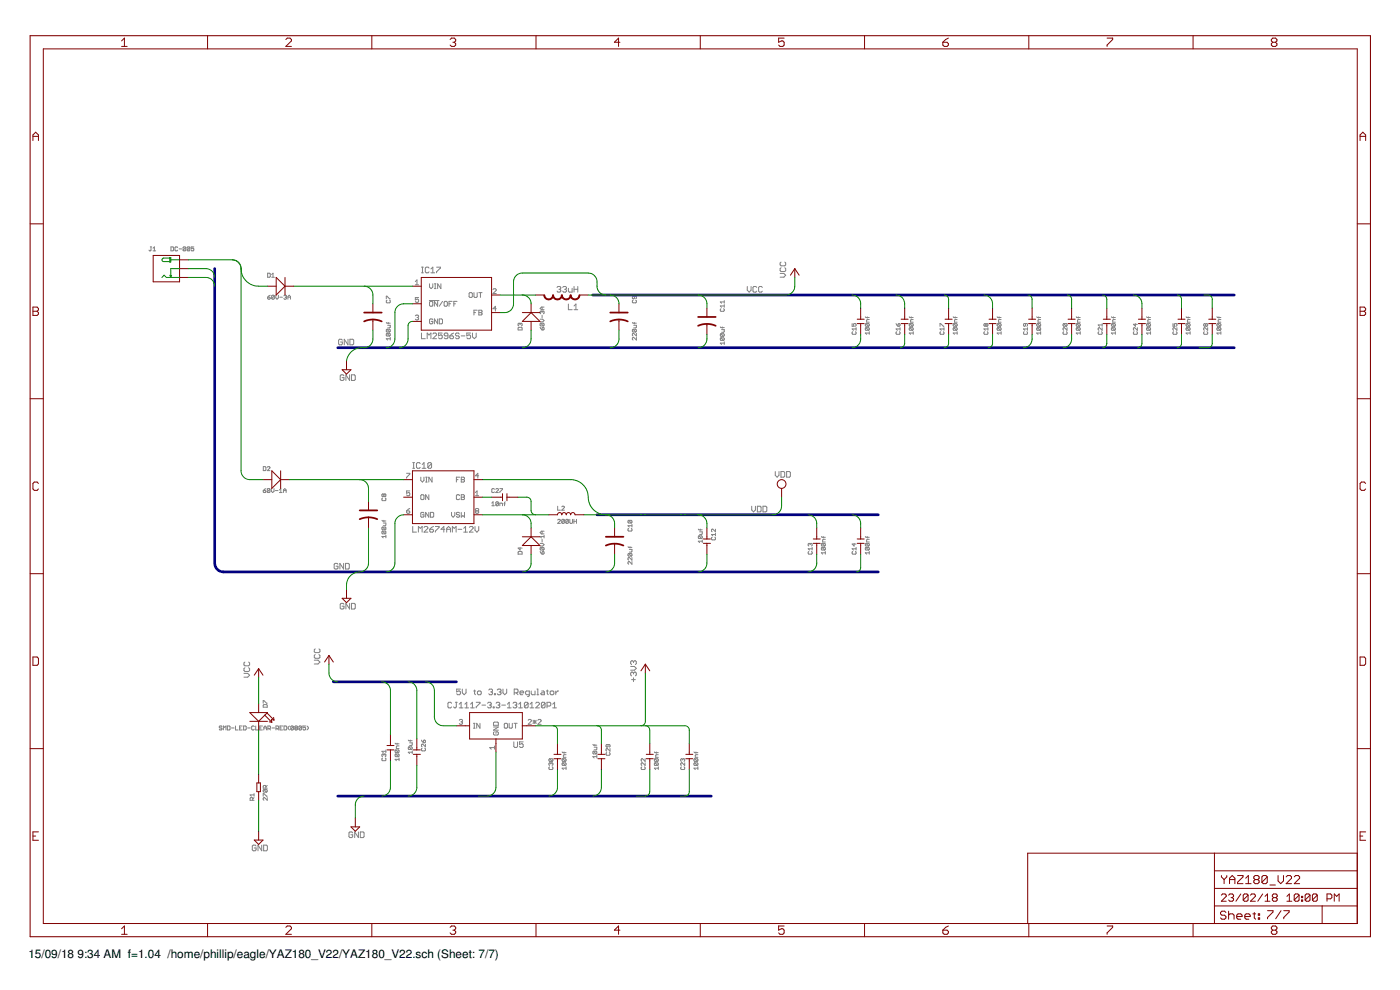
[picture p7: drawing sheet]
<svg xmlns="http://www.w3.org/2000/svg" width="420mm" height="297mm" viewBox="0 0 420 297" stroke-linecap="round" stroke-linejoin="round" font-family="sans-serif">
<defs><g id="words">
<g font-size="3.5">
<text x="8.5" y="287.5">15/09/18</text>
<text x="23.2" y="287.5">9:34 AM f=1.04 /home/phillip/eagle/YAZ180_V22/YAZ180_V22.sch (Sheet: 7/7)</text>
</g>
</g></defs>
<g fill="none" stroke="#808080" stroke-width=".3">
<path d="M45.1 74.1h.4M45.3 74.1v1l-.2 .2-.4-.2M45.9 75.3h.8M45.9 74.5l.4-.4v1.2M51.3 74.1l.8 .2-.2 1h-.6zM53.3 74.3l-.2-.2-.6 .2v.8l.2 .2 .6-.2M53.7 74.7h.8M55.8 74.3v.8l-.3 .2-.6-.2M55.8 74.3l-.3-.2-.6 .2v.8M55.8 74.3l-.9 .8M57 74.3l-.2 1-.6-.2M57 74.3l-.6-.2-.2 .2v.8"/>
<path d="M57 74.3l-.8 .8M58.2 74.1h-.8v.6l.4-.2 .4 .2-.2 .6-.6-.2M234.4 78.6l-.3 .3v.6l.3 .3h1.1l.3-.3v-.6l-.3-.3M80.3 82h.6l.2 .2-.2 1h-.6zM80.3 89.2h.6l.2 .4-.6 .2zM81.1 88.6l-.8 .6M81.5 83.2h.8M81.5 82.4l.4-.4v1.2M82.3 88.8v.8l-.2 .2-.6-.2M82.3 88.8l-.2-.2-.6 .2v.8M82.3 88.8l-.8 .8M82.8 88.6v.8l.3 .4 .4-.4v-.8"/>
<path d="M84 89.2h.8M85.2 88.8l.6-.2 .2 .2-.2 .4M85.6 89.2h.2M85.8 89.2l.2 .2-.2 .4-.6-.2M86.4 89.2h.8M86.4 89.8v-.8l.4-.4 .4 .4v.8M115.9 89.7v-.8l1.2 .8M115.9 96.8l.2 .2h1M116.1 90.1l-.2 .2 .2 .6h.8l.2-.2-.2-.6M116.1 98.8h.8l.2 .2-.2 .6M116.1 98.8l-.2 .6 .2 .2h.8M116.1 98.8l.8 .8"/>
<path d="M116.3 97.6h.8v.6l-.8 .2M116.5 96.8v.4M124.7 94.8l.7-.2 .2 .2-.2 .5M124.7 84.5l.4-.5v1.4M124.7 85.4h.9M125.1 95.3h.3M125.4 95.3l.2 .2-.2 .5-.7-.2M125.6 89.3h-.9v.7l.4-.3 .5 .3-.2 .7h-.5l-.2-.2M126.5 99.9v1.7h1.1M126.5 81.9h.6M126.5 80.2h.6M126.8 80.2v1.7"/>
<path d="M128.8 80.4l-.3-.2h-.6l-.3 .2v1.2l.3 .3h.6l.3-.3M128.8 90.2h3M128.9 85.2v.9l.5 .5 .5-.5v-.9M129.2 90.4h.4l.3 .3v.9l-.3 .3h-.4l-.3-.3v-.9zM129.3 81.9h1.2M129.3 80.7l.6-.5v1.7M129.9 95.9l-.3-.2h-.4l-.3 .2v1l.3 .3h.4l.3-.8h-.5M130.4 86.6h.5M130.4 85.2h.5M130.6 85.2v1.4M131 80.2h1.2v.2l-1.2 1.2v.3M131.3 90.4v1.5l-.9-1.5v1.5"/>
<path d="M131.3 95.7v1.5l-.9-1.5v1.5M131.8 95.7h.7l.3 .2v1l-.3 .3h-.7zM132.3 85.2v1.4l-1-1.4v1.4M132.7 99.9h-1.1v.9l.6-.3 .5 .3v.5l-.3 .3h-.5l-.3-.3M132.8 90.4l-1 1.5M133.5 90.4h.5l.3 .3v.9l-.3 .3h-.5l-.2-.3v-.9zM134.7 91.1h.5M135.7 90.4h-1v1.5M136.1 99.9l-1.1 .9M136.2 91.1h.5M137.2 90.4h-1v1.5M140.8 88l.2-.2 .8 .2v1l-.3 .2-.7-.2z"/>
<path d="M141.2 99.9h-1.1v.9l.6-.3 .5 .3v.5l-.3 .3h-.5l-.3-.3M141.8 99.9v1.2l.6 .5 .5-.5v-1.2M142.2 87.8v1.2l.3 .2 .7-.2v-1.2M142.2 93.8h.5M143.2 93.1h-1v1.4M143.7 93.1h.7l.3 .2-.3 .5 .3 .5-.3 .2h-.7zM143.7 87.8h1M143.7 93.8h.7M144.2 87.8v1.4M148 86.9l.2-.3 .7 .3v.2l-.9 1h.9M148.9 92.6h-.9l.7-.7v1.4M155.5 98.4l1-.2 .2 .2v.6h-1.2z"/>
<path d="M156.1 97.2l-.2-.2-.4 .2 .2 .6M156.1 97.2v.2M156.1 97.2l.2-.2 .4 .2-.2 .6M162.1 98.2l.6 .8M162.1 95.8h.8l.4 .4-.4 .4h-.8M162.3 97h.8l.2 .2-.2 .6M162.3 97l-.2 .2 .2 .6h.8M162.3 97l.8 .8M162.7 98.4l.2-.2 .4 .2-.2 .6h-.4zM162.7 93.6l.2-.3 .4 .3-.2 .5M162.7 92.1v.8M162.7 93.6v.1"/>
<path d="M162.7 94.6v.8M162.7 93.6l-.2-.3-.4 .3 .2 .5M163.3 92.1h-.8l-.4 .4 .4 .4h.8M167.2 86.2l.2-.2h.6l.3 .2-.3 .6M167.7 86.8h.3M168 86.8l.3 .3-.3 .6h-.6l-.2-.3M168.9 86.2l.3-.2h.5l.3 .2-.3 .6M169.4 86.8h.3M169.7 86.8l.3 .3-.3 .6h-.5l-.3-.3M170.6 86.5v.9l.3 .3h.8v-1.2M170.6 91.2v1.7h1.1M172.3 86v1.7"/>
<path d="M172.3 92.9h1.1M172.3 86.8h1.1M172.3 91.8l.5-.6v1.7M173.4 86v1.7M189.8 96.8l.2 .2h1M190 98.8l-.2 .6 .2 .2h.8M190 98.8l1 .2-.2 .6M190 90.1l-.2 .2 .2 .6 1-.2-.2-.6M190 98.8l.8 .8M190.2 97.6h.8v.6l-.8 .2M190.4 88.9v.6l-.2 .2-.4-.2 .2-.6h.8l.2 .2-.2 .6M190.4 96.8v.4"/>
<path d="M216.2 98.1l.2 .2h1M216.4 92.6l-.2 .2 .2 .6 1-.2-.3-.6M216.6 98.9h.8v.6l-.8 .2M216.8 98.1v.4M217.4 90.2v.8M217.4 91.4v.8M217.4 91.8h-1.2l.4 .4M217.4 90.6h-1.2l.4 .4M224.3 86v1.1l.5 .6 .6-.6v-1.1M227.1 86.2l-.3-.2h-.5l-.3 .2v1.2l.3 .3h.5l.3-.3M228.8 86.2l-.3-.2h-.6l-.2 .2v1.2l.2 .3h.6l.3-.3M234.1 82h1.1l.6 .6-.6 .6h-1.1"/>
<path d="M234.4 80.3l-.3 .3v.6l.3 .3h1.1l.3-.3v-.6l-.3-.3M255.7 97.1v.8h.6l-.2-.4 .2-.4 .6 .2-.2 .6M255.9 99.5l-.2 .2 .2 .6h.8l.2-.2-.2-.6M256.9 98.3v.8M256.9 98.7h-1.2l.4 .4M259.7 95.1l.2 .2h1M259.9 98.3h.8l.2 .2-.2 .6M259.9 97.1h.8l.2 .2-.2 .6M259.9 97.1l-.2 .2 .2 .6h.8M259.9 98.3l-.2 .2 .2 .6h.8M259.9 98.3l.8 .8M259.9 97.1l.8 .8"/>
<path d="M260.3 95.1v.4M260.9 99.5v.8M260.9 95.9l-.8 .2v.6h.8M260.9 99.9h-1.2l.4 .4M268.9 97.1l.6 .8M269.1 99.5l-.2 .2 .2 .6h.8l.2-.2-.2-.6M269.7 97.1l.4 .2-.2 .6h-.4zM270.1 98.7h-1.2l.4 .4M270.1 98.3v.8M272.9 95.1l.2 .2h1M273.1 98.3h.8l.2 .2-.2 .6M273.1 98.3l-.2 .2 .2 .6h.8"/>
<path d="M273.1 97.1l-.2 .2 .2 .6h.8M273.1 97.1h.8l.2 .2-.2 .6M273.1 98.3l.8 .8M273.1 97.1l.8 .8M273.5 95.1v.4M274.1 99.9h-1.2l.4 .4M274.1 95.9l-.8 .2v.6h.8M274.1 99.5v.8M282.1 97.9v-.8l1.2 .8M282.3 99.5l-.2 .2 .2 .6h.8l.2-.2-.2-.6M283.3 98.7h-1.2l.4 .4M283.3 98.3v.8"/>
<path d="M286.1 95.1l.2 .2h1M286.3 98.3h.8l.2 .2-.2 .6M286.3 98.3l-.2 .2 .2 .6h.8M286.3 97.1l-.2 .2 .2 .6h.8M286.3 97.1h.8l.2 .2-.2 .6M286.3 98.3l.8 .8M286.3 97.1l.8 .8M286.7 95.1v.4M287.3 99.9h-1.2l.4 .4M287.3 95.9l-.8 .2v.6h.8M287.3 99.5v.8M295.5 99.5l-.2 .2 .2 .6h.8l.2-.2-.2-.6"/>
<path d="M295.9 97.3l-.2-.2-.4 .2 .2 .6 .4-.2M295.9 97.3l.2-.2 .4 .2-.2 .6-.4-.2M295.9 97.3v.4M296.5 98.7h-1.2l.4 .4M296.5 98.3v.8M299.3 95.1l.2 .2h.9M299.5 98.3h.7l.2 .2-.2 .6M299.5 98.3l-.2 .6 .9 .2M299.5 97.1l-.2 .6 .2 .2h.7M299.5 97.1h.7l.2 .2-.2 .6M299.5 98.3l.7 .8M299.5 97.1l.7 .8"/>
<path d="M299.8 95.1v.4M300.4 99.9h-1.1l.4 .4M300.4 95.9l-.7 .2v.6h.7M300.4 99.5v.8M307.4 99.5l-.2 .2 .2 .6h.8l.2-.2-.2-.6M307.8 97.1l-.2 .8-.4-.2 .2-.6h.8l.2 .2-.2 .6M308.4 98.7h-1.2l.4 .4M308.4 98.3v.8M311.1 95.1l.2 .2h1M311.3 98.3h.8l.2 .2-.2 .6M311.3 98.3l-.2 .2 .2 .6h.8M311.3 97.1l-.2 .2 .2 .6h.8"/>
<path d="M311.3 97.1h.8l.2 .2-.2 .6M311.3 98.3l.8 .8M311.3 97.1l.8 .8M311.7 95.1v.4M312.3 99.9h-1.2l.4 .4M312.3 95.9l-.8 .2v.6h.8M312.3 99.5v.8M319.2 97.1l-.2 .2 .2 .6h.8M319.2 97.1h.8l.2 .2-.2 .6M319.2 99.5l-.2 .2 .2 .6h.8l.2-.2-.2-.6M319.2 97.1l.8 .8M320.2 98.3v.8l-.8-.8-.4 .2 .2 .6"/>
<path d="M323 95.1l.2 .2h1M323.2 98.3l1 .2-.2 .6M323.2 98.3l-.2 .6 .2 .2h.8M323.2 97.1l-.2 .2 .2 .6h.8M323.2 97.1h.8l.2 .2-.2 .6M323.2 98.3l.8 .8M323.2 97.1l.8 .8M323.6 95.1v.4M324.2 99.9h-1.2l.4 .4M324.2 95.9l-.8 .2v.6h.8M324.2 99.5v.8M329.8 99.5l-.2 .2 .2 .6h.8l.2-.2-.2-.6"/>
<path d="M330.8 98.3v.8l-.8-.8-.4 .2 .2 .6M330.8 97.1v.8M330.8 97.5h-1.2l.4 .4M333.5 95.1l.3 .2h.9M333.8 98.3h.7l.2 .2-.2 .6M333.8 98.3l-.3 .6 1 .2M333.8 97.1l-.3 .6 .3 .2h.7M333.8 97.1h.7l.2 .2-.2 .6M333.8 98.3l.7 .8M333.8 97.1l.7 .8M334.1 95.1v.4M334.7 99.9h-1.2l.4 .4"/>
<path d="M334.7 95.9l-.8 .2v.6h.8M334.7 99.5v.8M340.3 99.5l-.2 .2 .2 .6h.8l.2-.2-.2-.6M340.7 97.1v.8l-.6-.6h1.2M341.3 98.3v.8l-.8-.8-.4 .2 .2 .6M344.1 95.1l.2 .2h1M344.3 98.3l1 .2-.2 .6M344.3 98.3l-.2 .2 .2 .6h.8M344.3 97.1l-.2 .2 .2 .6h.8M344.3 97.1h.8l.2 .2-.2 .6M344.3 98.3l.8 .8M344.3 97.1l.8 .8"/>
<path d="M344.7 95.1v.4M345.3 99.9h-1.2l.4 .4M345.3 95.9l-.8 .2v.6h.8M345.3 99.5v.8M352 97.1v.8h.6l-.2-.4 .2-.4 .6 .2-.2 .6M352.2 99.5l-.2 .2 .2 .6 1-.2-.2-.6M353.2 98.3v.8l-.8-.8-.4 .2 .2 .6M356 95.1l.2 .2h1M356.2 98.3l1 .2-.2 .6M356.2 98.3l-.2 .6 1 .2M356.2 97.1l-.2 .6 .2 .2h.8M356.2 97.1h.8l.2 .2-.2 .6"/>
<path d="M356.2 98.3l.8 .8M356.2 97.1l.8 .8M356.6 95.1v.4M357.2 99.9h-1.2l.4 .4M357.2 95.9l-.8 .2v.6h.8M357.2 99.5v.8M361.4 99.5l-.1 .2 .1 .6 1-.2-.2-.6M361.8 97.3l-.2-.2-.3 .2 .1 .6 .4-.2M361.8 97.3l.2-.2 .4 .2-.2 .6-.4-.2M361.8 97.3v.4M362.4 98.3v.8l-.8-.8-.3 .2 .1 .6M365.2 95.1l.2 .2h1"/>
<path d="M365.4 98.3l1 .2-.2 .6M365.4 98.3l-.2 .6 .2 .2h.8M365.4 97.1l-.2 .2 .2 .6h.8M365.4 97.1h.8l.2 .2-.2 .6M365.4 98.3l.8 .8M365.4 97.1l.8 .8M365.8 95.1v.4M366.4 99.9h-1.2l.4 .4M366.4 95.9l-.8 .2v.6h.8M366.4 99.5v.8M102.7 102.1l-.2-.3h-.6l-.3 .3v1.1l.3 .3h.6l.2-.3v-.6h-.5M103.2 112.8l-.3-.3h-.5l-.3 .3v1.1l.3 .3h.5l.3-.3v-.6h-.5"/>
<path d="M104.4 101.8v1.7l-1.1-1.7v1.7M104.9 112.5v1.7l-1.1-1.7v1.7M105 101.8h.9l.3 .3v1.1l-.3 .3h-.9zM105.5 112.5h.8l.3 .3v1.1l-.3 .3h-.8zM116.1 100h.8l.2 .2-.2 .6M116.1 100l-.2 .6 1 .2M116.1 100l.8 .8M117.1 101.6h-1.2l.4 .4M117.1 101.2v.8M128.2 101.6v-1.7l.6 .6 .5-.6v1.7M129.9 100.2l.3-.3h.5l.3 .3v.3l-1.1 1.1h1.1M134.4 100.8h-.8l-.3-.3 .3-.6h.6l.2 .3v1.1l-.2 .3h-.6l-.3-.3"/>
<path d="M135 100.8h.8l.3 .5-.3 .3h-.5l-.3-.3zM137.8 100.2l-.3-.3h-.5l-.3 .3 .3 .6h.5l.3 .3-.3 .5h-.5l-.3-.3M138.4 100.8h1.1M191 100v.8l-.8-.8-.4 .2 .2 .6M191 101.2v.8l-.8-.8-.4 .2 .2 .6M216.4 100.1h.7l.3 .2-.3 .6M216.4 101.3l1 .2-.3 .6M216.4 101.3l-.2 .6 .2 .2h.7M216.4 100.1l-.2 .2 .2 .6h.7M216.4 101.3l.7 .8M216.4 100.1l.7 .8M217.4 103h-1.2l.4 .4"/>
<path d="M217.4 102.6v.8M123.9 138.8h.5M124.1 138.8v1.7M126.1 139.1l-.3-.3h-.5l-.3 .3v1.1l.3 .3h.5l.3-.3M126.7 139.4l.6-.6v1.7M129.5 139.1l-.3-.3h-.5l-.3 .3v1.1M129.5 139.1v1.1l-.3 .3h-.5l-.3-.3M129.5 139.1l-1.1 1.1M79 140l.8 .2v.8l-.2 .2h-.6zM79 147.2h.6l.2 .4-.6 .2zM79.8 146.6l-.8 .6M80.2 140.2l.2-.2 .6 .2-.8 1h.8"/>
<path d="M81 146.8v.8l-.2 .2-.6-.2M81 146.8l-.6-.2-.2 1M81 146.8l-.8 .8M81.4 146.6v.8l.4 .4 .4-.4v-.8M82.7 147.2h.7M83.9 147.8h.7M83.9 147l.4-.4v1.2M85.1 147.2h.8M85.1 147.8v-.8l.4-.4 .4 .4v.8M114.6 156.1l.2 .2h1M114.8 149.4l-.2 .2 .2 .6h.8l.2-.2-.2-.6M114.8 158.2h.8l.2 .1-.2 .6"/>
<path d="M114.8 159.4h.8l.2 .2-.2 .6M114.8 159.4l-.2 .2 .2 .6h.8M114.8 158.2l-.2 .1 .2 .6h.8M114.8 159.4l.8 .8M114.8 158.2l.8 .7M115 156.9h.8l-.2 .8h-.6M115.2 148.4l.2-.2 .4 .2-.2 .6-.4-.2M115.2 148.4l-.2-.2-.4 .2 .2 .6 .4-.2M115.2 148.4v.4M115.2 156.1v.4M122 142h1l-1 1.5M122 153.3h.7l.3 .5-.7 .2z"/>
<path d="M123 147.3h-1v.7l.7-.2 .3 .7-.3 .2-.7-.2M123 152.6l-1 .7M123.9 158v1.7h1.1M123.9 140.5h.5M125.6 159.7v-1.7l.5 .5 .6-.5v1.7M126.3 143.2v.9l.5 .5 .4-.5v-.9M126.5 148.4h.5l.2 .3v1l-.2 .2-.7-.2v-1zM126.7 140.5h1.1M127.2 154l-.2-.3-.7 .3v.9l.2 .3 .7-.3v-.4h-.4M127.3 158.2l.3-.2h.5l.3 .2v.3l-1.1 1.2h1.1M127.7 143.2h.5M127.7 144.6h.5"/>
<path d="M128 143.2v1.4M128.7 148.4v1.5l-1-1.5v1.5M128.7 153.7v1.5l-1-1.5v1.5M129 158.8h.8l.3 .6-.3 .3h-.6l-.2-.3zM129.2 153.7h.7l.3 .3v.9l-.3 .3h-.7zM129.7 143.2v1.4l-1-1.4v1.4M130.1 158l-1.1 .8M130.7 158h1.1v.2l-1.1 1.2v.3M133.5 158.8h-1.1l.8-.8v1.7M134.1 158.8h1.1M134.1 159.7v-1.2l.5-.5 .6 .5v1.2M135.5 153.7v1l.5 .5 .5-.5v-1"/>
<path d="M135.8 159.7v-1.7l.5 .5 .6-.5v1.7M137 143.9h.5M137.5 158.8h1.1M137.9 143.2h-.9v1.4M137.9 154l-.7-.3-.2 .5 .7 .3 .2 .4-.2 .3-.7-.3M137.9 148.7l-.2-.3h-.5l-.2 .3v1l.2 .2 .7-.2M138.4 143.2h.7l.3 .2-.3 .5 .3 .5-.3 .2h-.7zM138.4 148.4h.7l.3 .3-.3 .5 .3 .5-.3 .2h-.7zM138.4 143.9h.7M138.4 153.7v1.5l.5-.5 .5 .5v-1.5M138.4 149.2h.7M139.2 159.7h1.1"/>
<path d="M139.2 158.5l.5-.5v1.7M140.9 158.2l.2-.2h.6l.3 .2v.3l-1.1 1.2h1.1M142.6 158v1.1l.5 .6 .6-.6v-1.1M142.7 148.7h1M142.7 147.8l.5-.5v1.4M142.9 153.3l-.2-.2 .2-.5 .8 .2-.3 .5M142.9 153.3l-.2 .2 .2 .5 .8-.2-.3-.5M142.9 153.3h.5M143.7 142.7h-1l.7-.7v1.5M147.6 151l.4-.4v1.1M147.6 151.7h.8M148.4 146.8l-.2-.2-.6 .2v.8l.2 .2 .6-.2"/>
<path d="M148.8 146.8l.2-.2 .6 .2-.8 1h.8M149.6 150.8v.8l-.2 .1-.6-.1M149.6 150.8l-.6-.2-.2 1M149.6 150.8l-.8 .8M150 146.6h.8l-.8 1.2M150 151.7v-.7l.8 .2v.5M151.2 151.2h.4M151.6 150.6l-.2 .2v.9M162.7 159.4v.8M163.3 159.4h-.8l-.4 .4 .4 .4h.8M167.4 156l.2-.2 .6 .2-.8 1h.8M167.4 151.9v1.2h.8"/>
<path d="M168.6 152.1l.2-.2 .6 .2-.8 1h.8M169.4 156l-.2 1-.6-.2M169.4 156l-.6-.2-.2 1M169.4 156l-.8 .8M170.6 156l-.2 1-.6-.2M170.6 156l-.6-.2-.2 1M170.6 156l-.8 .8M171 155.8v1l.2 .2 .6-.2v-1M172.2 155.8v1.2M172.2 156.4h.8M173 155.8v1.2M188.7 158.6l-.2 .1 .2 .6h.8l.2-.1-.2-.6"/>
<path d="M188.7 156.1l-.2 .6 .2 .2h.8M188.7 156.1h.8l.2 .2-.2 .6M188.7 156.1l.8 .8M189.7 157.7h-1.2l.4 .4M189.7 157.4v.7M209.6 158.7l.2 .3h1M210 159.6h.8v.6l-.8 .2M210.2 158.7v.5M214.7 158.8v.8l-.8-.8-.4 .2 .2 .6M214.7 160v.8M225.6 151.9v1.1l.5 .6 .6-.6v-1.1M227.3 151.9h.8l.3 .3v1.1l-.3 .3h-.8z"/>
<path d="M229 151.9h.8l.3 .3v1.1l-.3 .3h-.8zM232.7 141.5v1.1l.5 .6 .6-.6v-1.1M234.4 141.5h.8l.3 .3v1.1l-.3 .3h-.8zM236.1 141.5h.8l.3 .3v1.1l-.3 .3h-.8zM101.4 169.3l-.3-.3h-.5l-.3 .3v1.2l.3 .2h.5l.3-.2v-.6h-.5M103.1 169v1.7l-1.1-1.7v1.7M103.7 169h.8l.3 .3v1.2l-.3 .2h-.8zM115.8 161h-1.2l.4 .4M115.8 160.6v.8M155.7 165.5h.8l.2 .2v.6h-1.2v-.6zM156.1 164.3v.7l-.6-.6h1.2M162.1 165.5l.6 .8"/>
<path d="M162.1 163h.8l.4 .4-.4 .4h-.8M162.3 164.3h.8l.2 .1-.2 .6M162.3 164.3l-.2 .1 .2 .6h.8M162.3 164.3l.8 .7M162.7 161.8v.8M162.9 165.5l.4 .2-.2 .6h-.4zM163.3 160.6v.8M163.3 161h-1.2l.4 .4M188.5 164l.2 .2h1M188.7 166.1h.8l.2 .2-.2 .6M188.7 166.1l-.2 .6 1 .2M188.7 166.1l.8 .8"/>
<path d="M188.9 164.8h.8l-.2 .9h-.6M189.1 164v.4M189.7 167.3v.8l-.8-.8-.4 .2 .2 .6M189.7 168.5v.8l-.8-.8-.4 .2 .2 .6M209.8 160.8h.8l.2 .2-.2 .6M209.8 160.8l-.2 .2 .2 .6h.8M209.8 160.8l.8 .8M210.8 162.4h-1.2l.4 .4M210.8 162v.8M213.7 161.2l-.2 .2 .2 .6h.8l.2-.2-.2-.6M214.7 160.4h-1.2l.4 .4M242.7 165.5l-.2 .2 .2 .6h.8l.2-.2-.2-.6"/>
<path d="M243.1 163.2l-.1-.2-.5 .2 .2 .6M243.1 163.2l.2-.2 .4 .2-.2 .6M243.1 163.2v.2M243.7 164.3v.7M243.7 164.7h-1.2l.5 .3M246.5 161l.2 .2h1M246.7 164.3h.8l.2 .1-.2 .6M246.7 164.3l-.2 .1 .2 .6h.8M246.7 163l-.2 .2 .2 .6h.8M246.7 163h.8l.2 .2-.2 .6M246.7 164.3l.8 .7M246.7 163l.8 .8"/>
<path d="M247.1 161v.4M247.7 165.9h-1.2l.4 .4M247.7 165.5v.8M247.7 161.8l-.8 .2v.6h.8M255.9 165.5l-.2 .2 .2 .6h.8l.2-.2-.2-.6M256.3 163v.8l-.6-.6h1.2M256.9 164.7h-1.2l.4 .3M256.9 164.3v.7M259.7 161l.2 .2h1M259.9 164.3h.8l.2 .1-.2 .6M259.9 164.3l-.2 .1 .2 .6h.8M259.9 163l-.2 .2 .2 .6h.8"/>
<path d="M259.9 163h.8l.2 .2-.2 .6M259.9 164.3l.8 .7M259.9 163l.8 .8M260.3 161v.4M260.9 165.9h-1.2l.4 .4M260.9 161.8l-.8 .2v.6h.8M260.9 165.5v.8M73.5 198.6l-.3 .3v.6l.3 .3h1.1l.3-.3v-.6l-.3-.3M94.3 198.1h1.1l.6 .5-.6 .6h-1.1M94.6 196.4l-.3 .3v.5l.3 .3h1.1l.3-.3v-.5l-.3-.3M94.6 194.7l-.3 .3v.5l.3 .3h1.1l.3-.3v-.5l-.3-.3M103.2 181.3l-.3-.3h-.5l-.3 .3v1.2l.3 .2h.5l.3-.2v-.6h-.5"/>
<path d="M104.9 181v1.7l-1.1-1.7v1.7M105.5 181h.8l.3 .3v1.2l-.3 .2h-.8zM189.3 200h1.1l.6 .5-.6 .6h-1.1M190.1 198.5v.3M190.1 198.5l-.3-.2-.5 .2v.6l.2 .3M190.1 198.5l.3-.2 .6 .2v.6l-.3 .3M66.6 218l-.2-.2-.6 .2 .2 .4 .6 .2-.2 .4-.6-.2M67 219v-1.2l.4 .4 .4-.4v1.2M68.2 217.8l.8 .2v.8l-.2 .2h-.6zM69.5 218.4h.8M70.7 217.8v1.2h.8M71.9 218.4h.4"/>
<path d="M72.7 217.8h-.8v1.2h.8M73.1 217.8l.8 .2-.2 1h-.6zM73.2 202h1.1l.6 .6-.6 .6h-1.1M73.5 200.3l-.3 .3v.6l.3 .3h1.1l.3-.3v-.6l-.3-.3M74.3 218.4h.8M76.3 218l-.2-.2-.6 .2v.8l.2 .2 .6-.2M76.8 217.8v1.2h.7M78 218.4h.4M78.8 217.8h-.8v1.2h.8M79 211v-.8l1.2 .8M79 211.6l1-.2 .2 .2v.6h-1.2zM79.2 219v-.8l.4-.4 .4 .4v.8"/>
<path d="M79.2 218.4h.8M80.4 218.6l.8-.2-.2-.6h-.6v1.2M80.8 218.6l.4 .4M81.6 218.4h.8M82.8 218.6h.6l.2-.6-.8-.2v1.2M83.2 218.6l.4 .4M84 218.4h.4M84.8 217.8h-.8v1.2h.8M85.2 217.8l.8 .2v.8l-.2 .2h-.6zM86.9 217.8l-.4 .4v.4l.4 .4M88.1 218l-.2-.2-.6 .2v.8M88.1 218l-.2 1-.6-.2"/>
<path d="M88.1 218l-.8 .8M88.7 218.4l-.2-.2 .2-.4 .6 .2-.2 .4M88.7 218.4h.4M88.7 218.4l-.2 .2 .2 .4 .6-.2-.2-.4M90.5 218l-.6-.2-.2 .2v.8M90.5 218l-.2 1-.6-.2M90.5 218l-.8 .8M91.7 217.8h-.8v.6l.4-.2 .4 .2-.2 .6-.6-.2M92.1 217.8l.4 .4v.4l-.4 .4M135.5 211l-.2-.3h-.6l-.3 .3v1.1l.3 .3h.6l.2-.3M136.7 210.7h.5M136.9 210.7v1.4l-.2 .3-.6-.3"/>
<path d="M137.8 212.4h1.1M137.8 211.3l.6-.6v1.7M137.8 216.1l.3-.2h.5l.2 .2-.2 .5M138.2 206.8h-1.1v.8l.8-.3 .3 .3v.6l-.3 .2h-.6l-.2-.2M138.3 216.6h.3M138.6 216.6l.2 .2-.2 .5-.8-.2M138.7 206.8v1.1l.6 .5 .6-.5v-1.1M139.5 211.3l.6-.6v1.7M139.5 212.4h1.1M141.2 211.3l.6-.6v1.7M141.2 212.4h1.1M142.1 218.5h.5"/>
<path d="M142.1 217h.5M142.2 207.3h.5M142.3 217v1.5M142.4 207v1.2l.3 .2M142.9 210.7h1.1v.3l-1.1 1.1v.3M143.3 207.6l.3-.3h.5l.3 .3v.6l-.3 .2h-.5l-.3-.2zM144 217v1.5l-.9-1.5v1.5M144.6 211.6h1.1M146.3 211l.3-.3h.6l.2 .3-.2 .6M146.7 207l.3-.2h.5l.3 .2-.3 .6M146.9 211.6h.3M147.2 211.6l.2 .2-.2 .6h-.6l-.3-.3"/>
<path d="M147.3 207.6h.2M147.5 207.6l.3 .3-.3 .5h-.5l-.3-.2M148 212.1h.3v.3h-.3zM148.1 216.9l.3-.2h.9l.3 .2v.7h-1.5zM148.1 218.1h1.5l-1.5 1h1.5M148.4 219.6l-.3 .2v.5l.3 .2h.9l.3-.2-.3-.7h-.5v.4M148.4 208.2h.3v.2h-.3zM148.9 211l.3-.3h.5l.3 .3-.3 .6M149.2 207l.3-.2h.6l.3 .2-.3 .6M149.4 211.6h.3M149.7 211.6l.3 .2-.3 .6h-.5l-.3-.3M149.8 207.6h.3"/>
<path d="M150.1 207.6l.3 .3-.3 .5h-.6l-.3-.2M150.6 211.6h1.1M150.9 206.8v1.1l.6 .5 .6-.5v-1.1M151.6 217h.5l.2 .3v.9l-.2 .3h-.5l-.3-.3v-.9zM152.3 212.4h1.1M152.3 211.3l.5-.6v1.7M152.8 217v1.2l.2 .3h.5l.3-.3v-1.2M154 211l.3-.3h.5l.3 .3-.3 .6M154.3 217h.9M154.3 207.9h.9l.3-.3v-.6l-.3-.2h-.9v1.6M154.5 211.6h.3M154.7 217v1.5"/>
<path d="M154.8 211.6l.3 .2-.3 .6h-.5l-.3-.3M154.9 207.9l.6 .5M155.7 212.4h1.1M155.7 211.3l.5-.6v1.7M156 207.9h1.2l-.3-.6h-.6l-.3 .3v.6l.3 .2h.6M158.5 211l-.3-.3h-.6l-.2 .3v1.1M158.5 211v1.1l-.3 .3h-.6l-.2-.3M158.5 211l-1.1 1.1M158.5 216.1l.2-.2h.5l.3 .2-1 1.2h1M158.9 208.4h-.9l-.3-.2v-.6l.3-.3h.9v1.4l-.6 .3M159.1 212.4h1.1M159.1 211.3l.5-.6v1.7"/>
<path d="M159.4 207.3v.9l.3 .2h.9v-1.1M160 216.6h.9M160 216.1l.9 1M160.4 216.1v1M160.8 211l.3-.3h.5l.3 .3v.3l-1.1 1.1h1.1M160.9 216.1l-.9 1M161.1 206.8h.3v1.6M161.1 208.4h.6M161.4 216.1l.3-.2h.5l.2 .2-1 1.2h1M162.6 207.3h.5l.3 .3v.8h-.8l-.3-.2 .3-.3h.8M163.6 211l-.3-.3h-.5l-.3 .3v1.1M163.6 211v1.1l-.3 .3h-.5l-.3-.3"/>
<path d="M163.6 211l-1.1 1.1M164 207.3h.5M164.2 211.8h.8l.3-.2v-.6l-.3-.3h-.8v1.7M164.3 207v1.2l.2 .2M165.4 207.3h.5l.3 .3v.6l-.3 .2h-.5l-.3-.2v-.6zM165.9 212.4h1.1M165.9 211.3l.5-.6v1.7M166.8 207.3v1.1M167.6 207.3l-.8 .6M189.5 203.9h1.2M190.1 202v.2M190.1 203.4v1.1"/>
<path d="M190.1 202l-.3-.3-.5 .3v.5l.2 .3M190.1 202l.3-.3 .6 .3v.5l-.3 .3M76.2 239.3l-.4 .4M76.2 238.5h-1.1l.3 .4M76.2 238.1v.8M79 238.9v-.8l1.2 .8M79.2 236.9l-.2 .6 1 .2M79.2 236.9l1 .2-.2 .6M79.2 236.9l.8 .8M79.8 236.5v-.6l-.6-.2-.2 .2v.6h1.2M80.2 239.3v.8l-.8-.8-.4 .2 .2 .6M80.2 235.7l-.4 .4"/>
<path d="M114.8 227.5l-.2 .1 .2 .6h.8l.2-.2-.2-.5M115.2 226.4l.2-.2 .4 .2-.2 .6M115.2 226.4l-.2-.2-.4 .2 .2 .6M115.2 226.4v.2M115.8 225v.8M115.8 225.4h-1.2l.4 .4M118.6 223l.2 .2h1M118.8 225l-.2 .2 .2 .6h.8M118.8 226.2l-.2 .2 .2 .6h.8M118.8 226.2h.8l.2 .2-.2 .6M118.8 225h.8l.2 .2-.2 .6M118.8 226.2l.8 .8"/>
<path d="M118.8 225l.8 .8M119.2 223v.4M119.8 227.8h-1.2l.4 .4M119.8 227.5v.7M119.8 223.8h-.6l-.2 .2v.6h.8M122.5 222.1l.2 .1h1M122.7 224.1l1 .2-.2 .6M122.7 224.1l-.2 .6 .2 .2h.8M122.7 224.1l.8 .8M122.9 222.9h.8v.6l-.8 .2M123.1 222.1v.4M123.7 225.7h-1.2l.4 .4"/>
<path d="M123.7 225.3v.8M126.5 222.1l.6 .8M126.7 224.5l-.2 .2 .2 .6h.8l.2-.2-.2-.6M127.3 222.1l.4 .2-.2 .6h-.4zM127.7 223.3v.8l-.8-.8-.4 .2 .2 .6M148.4 223.8v1M148.4 224.3h-1.4l.4 .5M154.2 222.6v1.4l.3 .3h.5l.3-.3v-1.4M157 222.6h-1.1v.8l.6-.3 .5 .3v.6l-.3 .3h-.5l-.3-.3M164.9 230.1l-.2 .2 .2 .6h.8l.2-.2-.2-.6M164.9 227.6l-.2 .3 .2 .6h.8M164.9 227.6h.8l.2 .3-.2 .6"/>
<path d="M164.9 227.6l.8 .9M165.3 229.1l-.2-.2-.4 .2 .2 .6M165.3 229.1l.2-.2 .4 .2-.2 .6M165.3 229.1v.2M168.7 225.6l.2 .2h1M168.9 228.9l.8 .8M168.9 228.9l-.2 .6 .2 .2h.8M168.9 228.9l1 .2-.2 .6M168.9 227.6l-.2 .3 .2 .6h.8M168.9 227.6h.8l.2 .3-.2 .6M168.9 227.6l.8 .9M169.3 225.6v.4"/>
<path d="M169.9 230.5h-1.2l.4 .4M169.9 226.4l-.8 .2v.6h.8M169.9 230.1v.8M177.9 223.4l.2 .2h1M178.1 225.4h.8l.2 .2-.2 .6M178.1 225.4l-.2 .2 .2 .6h.8M178.1 225.4l.8 .8M178.3 224.2h.8v.6l-.8 .2M178.5 223.4v.4M179.1 227h-1.2l.4 .4M179.1 226.6v.8M182.1 225.8l-.2 .2 .2 .6h.8l.2-.2-.2-.6"/>
<path d="M182.5 223.4v.6l-.2 .2-.4-.2 .2-.6h.8l.2 .2-.2 .6M183.1 224.6v.8l-.8-.8-.4 .2 .2 .6M192.6 230.1l-.2 .2 .2 .6h.8l.2-.2-.2-.6M193.6 228.9v.8l-.8-.8-.4 .2 .2 .6M193.6 227.6v.9l-.8-.9-.4 .3 .2 .6M196.4 225.6l.2 .2h1M196.6 227.6h.8l.2 .3-.2 .6M196.6 228.9h.8l.2 .2-.2 .6M196.6 228.9l-.2 .2 .2 .6h.8M196.6 227.6l-.2 .3 .2 .6h.8M196.6 228.9l.8 .8M196.6 227.6l.8 .9"/>
<path d="M197 225.6v.4M197.6 230.5h-1.2l.4 .4M197.6 230.1v.8M197.6 226.4l-.8 .2v.6h.8M204.5 230.1l-.2 .2 .2 .6h.8l.2-.2-.2-.6M204.9 227.9l-.2-.3-.4 .3 .2 .6M204.9 227.9l.2-.3 .4 .3-.2 .6M204.9 227.9v.1M205.5 228.9v.8l-.8-.8-.4 .2 .2 .6M208.3 225.6l.1 .2h1M208.4 228.9h.9l.1 .2-.1 .6M208.4 228.9l-.1 .2 .1 .6h.9"/>
<path d="M208.4 227.6l-.1 .3 .1 .6h.9M208.4 227.6h.9l.1 .3-.1 .6M208.4 228.9l.9 .8M208.4 227.6l.9 .9M208.9 225.6v.4M209.4 230.5h-1.1l.4 .4M209.4 226.4l-.7 .2v.6h.7M209.4 230.1v.8M75.8 240.1v-.6l-.6-.2-.1 .8h1.1M76.9 253.9l-.3-.3h-.6l-.3 .3v1.1l.3 .3h.6l.3-.3v-.6h-.6M78.5 253.6v1.7l-1.1-1.7v1.7M79.1 253.6h.9l.2 .3v1.1l-.2 .3h-.9z"/>
<path d="M105.9 249.9l-.3-.3h-.6l-.3 .3v1.1l.3 .3h.6l.3-.3v-.5h-.6M107.6 249.6v1.7l-1.2-1.7v1.7M108.1 249.6h.9l.3 .3v1.1l-.3 .3h-.9z"/>
</g>
<g fill="none" stroke="#800000" stroke-width=".3">
<path d="M13 14.7h394.3v262.4h-394.3zM36.5 12.3l.8-.9v2.5M36.5 13.9h1.7M62.3 10.7v4M85.8 11.9l.4-.5h.8l.5 .5v.4l-1.7 1.6h1.7M111.6 10.7v4M135.1 11.9l.4-.5h.8l.5 .5v.4l-.5 .4M135.9 12.7h.4M136.3 12.7l.5 .4v.4l-.5 .4h-.8l-.4-.4M160.9 10.7v4M186.1 12.7h-1.7l1.2-1.3v2.5M210.2 10.7v4"/>
<path d="M235.3 11.4h-1.6v1.3l1.2-.4 .4 .4v.8l-.4 .4h-.8l-.4-.4M259.5 10.7v4M283 12.7h1.2l.4 .4v.4l-.4 .4h-.8l-.4-.4zM284.6 11.4l-.8 .5-.8 .8M308.8 10.7v4M332.3 11.4h1.6v.5l-1.6 1.6v.4M358.1 10.7v4M382 12.7l-.4-.4v-.4l.4-.5h.8l.4 .5v.4l-.4 .4M382 12.7l-.4 .4v.4l.4 .4h.8l.4-.4v-.4l-.4-.4M382 12.7h.8M9.9 42.2v-1.7l.8-.8 .8 .8v1.7M9.9 40.9h1.6"/>
<path d="M408.2 40.9h1.7M408.2 42.2v-1.7l.8-.8 .9 .8v1.7M9 67.2h4M46 76.6h7.9v8h-7.9zM53.9 78h2.6M407.3 67.2h4M9.9 92.1h1.2l.4 .5v.4l-.4 .4 .4 .4v.4l-.4 .4h-1.2zM9.9 93.4h1.2M53.9 83.2h2.6M53.9 80.6h2.6M80.3 85.9h2.6M82.9 83.2l2.6 2.7-2.6 2.6z"/>
<path d="M85.5 83.2v5.3M85.5 85.9h2.7M111.9 91.1v2.7M111.9 95.8v3.3M123.8 96.4h2.6M123.8 85.9h2.6M123.8 91.1h2.6M126.4 83.2h21.1v15.9h-21.1zM147.5 93.8h2.7M147.5 88.5h2.7M156.8 93.8h5.2M159.4 93.8l2.6 2.6h-5.2z"/>
<path d="M159.4 91.1v2.7M159.4 96.4v2.7M160.7 88.5h2.6M173.9 88.5h2.6M185.8 91.1v2.7M185.8 95.8v3.3M212.2 92.5v2.6M212.2 97.1v3.3M238.5 80.6l1.3 2M238.5 80.6l-1.3 2M238.5 80.6v2.6M257.3 97.1h2.1"/>
<path d="M257.3 95.8h2.1M258.3 92.5v3.3M258.3 97.1v3.3M270.4 97.1h2.1M270.4 95.8h2.1M271.5 92.5v3.3M271.5 97.1v3.3M283.6 97.1h2.1M283.6 95.8h2.1M284.7 92.5v3.3M284.7 97.1v3.3M296.8 97.1h2.1"/>
<path d="M296.8 95.8h2.1M297.9 92.5v3.3M297.9 97.1v3.3M308.7 97.1h2.1M308.7 95.8h2.1M309.8 92.5v3.3M309.8 97.1v3.3M320.5 97.1h2.2M320.5 95.8h2.2M321.6 92.5v3.3M321.6 97.1v3.3M331.1 97.1h2.1"/>
<path d="M331.1 95.8h2.1M332.2 92.5v3.3M332.2 97.1v3.3M341.7 97.1h2.1M341.7 95.8h2.1M342.7 92.5v3.3M342.7 97.1v3.3M353.5 97.1h2.1M353.5 95.8h2.1M354.6 92.5v3.3M354.6 97.1v3.3M362.8 97.1h2.1"/>
<path d="M362.8 95.8h2.1M363.8 92.5v3.3M363.8 97.1v3.3M408.2 92.1h1.2l.5 .5v.4l-.5 .4 .5 .4v.4l-.5 .4h-1.2zM408.2 93.4h1.2M9 119.6h4M102.7 110.9h2.6l-1.3 1.3zM104 108.3v2.6M407.3 119.6h4M11.5 145.1l-.4-.5h-.8l-.4 .5v1.6l.4 .4h.8l.4-.4M78.9 143.9h2.7M81.6 141.3l2.6 2.6-2.6 2.6z"/>
<path d="M84.2 141.3v5.2M84.2 143.9h2.6M110.6 150.5v2.6M110.6 155.1v3.3M121.1 154.5h2.7M121.1 143.9h2.7M121.1 149.2h2.7M123.8 141.3h18.4v15.8h-18.4zM142.2 154.5h2.7M142.2 143.9h2.7M142.2 149.2h2.7M147.5 149.2h3.3"/>
<path d="M150.8 148.1v2.1M152.1 149.2h3.3M152.1 148.1v2.1M159.4 158.4v2.7M164.7 154.5h2.6a.66 .66 0 0 1 .7-.7 .66 .66 0 0 1 .6 .7 .67 .67 0 0 1 .7-.7 .67 .67 0 0 1 .6 .7 .66 .66 0 0 1 .7-.7 .66 .66 0 0 1 .7 .7 .66 .66 0 0 1 .6-.7 .66 .66 0 0 1 .7 .7h2.6M184.4 158.4v2.7M212.2 158.4v3.3M234.6 146.5v2.7M245.1 158.4v3.3M258.3 158.4v3.3M409.9 145.1l-.5-.5h-.8l-.4 .5v1.6l.4 .4h.8l.5-.4M9 172.1h4"/>
<path d="M102.7 179.5h2.6l-1.3 1.3zM104 176.9v2.6M156.8 163.7l2.6-2.6 2.6 2.6zM156.8 161.1h5.2M159.4 163.7v2.6M184.4 163v3.3M211.1 163h2.1M211.1 161.7h2.1M212.2 163v3.3M244.1 163h2.1M244.1 161.7h2.1M245.1 163v3.3"/>
<path d="M257.3 163h2.1M257.3 161.7h2.1M258.3 163v3.3M407.3 172.1h4M9.9 197.1h1.2l.4 .4v1.7l-.4 .4h-1.2zM98.7 196.7l1.3 1.9M98.7 196.7l-1.3 1.9M98.7 196.7v2.6M193.7 199.3l1.3 2M193.7 199.3l-1.3 2M193.7 199.3v2.6M408.2 197.1h1.2l.5 .4v1.7l-.5 .4h-1.2z"/>
<path d="M75 216.4h5.3M77.6 200.6v2.6M77.6 211.2v2.6M77.6 216.4v2.7M77.6 200.6l1.3 2M77.6 200.6l-1.3 2M79.5 214.6l-1.9 1.8M79.5 214.6l2.1 2.1M80.1 213.9l.2-.1h-5.3l2.6 2.6M80.1 213.9l-.6 .7M80.1 213.9l2.1 2.1M80.8 216.6l.8 .1"/>
<path d="M82.1 215.2l.1 .8M82.2 216l-.8-.1 .2 .8M137 217.8h3.9M140.9 213.8h15.9v7.9h-15.9zM156.8 217.8h3.9M9 224.6h4M77.1 234.9h1v2.6h-1zM77.6 232.3v2.6M77.6 237.5v2.7M116.1 225h2.1M116.1 223.7h2.1M117.2 220.4v3.3"/>
<path d="M117.2 225v3.3M124 226.3h2.2M124 225h2.2M125.1 221.7v3.3M125.1 226.3v3.3M148.8 221.7v4M166.2 227.6h2.2M166.2 226.3h2.2M167.3 223v3.3M167.3 227.6v3.3M179.4 227.6h2.1M179.4 226.3h2.1"/>
<path d="M180.5 223v3.3M180.5 227.6v3.3M194 227.6h2M194 226.3h2M195 223v3.3M195 227.6v3.3M205.8 227.6h2.1M205.8 226.3h2.1M206.9 223v3.3M206.9 227.6v3.3M407.3 224.6h4M9.9 250.8h.8"/>
<path d="M11.5 249.6h-1.6v2.5h1.6M76.3 252.1h2.6l-1.3 1.3zM77.6 249.4v2.7M105.3 248.1h2.6l-1.3 1.3zM106.6 245.4v2.7M364.5 256v21.1M407.3 256h-98.9v21.1M408.2 250.8h.8M409.9 249.6h-1.7v2.5h1.7M36.5 278.7l.8-.9v2.5M62.3 277.1v4M85.8 278.2l.4-.4h.8l.5 .4v.5l-1.7 1.6h1.7"/>
<path d="M111.6 277.1v4M135.1 278.2l.4-.4h.8l.5 .4v.5l-.5 .4M135.9 279.1h.4M136.3 279.1l.5 .4v.4l-.5 .4h-.8l-.4-.4M160.9 277.1v4M186.1 279.1h-1.7l1.2-1.3v2.5M210.2 277.1v4M235.3 277.8h-1.6v1.3l.8-.4h.4l.4 .4v.8l-.4 .4h-.8l-.4-.4M259.5 277.1v4M283 279.1h1.2l.4 .4v.4l-.4 .4h-.8l-.4-.4zM284.6 277.8l-.8 .4-.8 .9M308.8 277.1v4"/>
<path d="M332.3 277.8h1.6v.4l-1.6 1.7v.4M358.1 277.1v4M364.5 271.8h42.8M364.5 266.6h42.8M364.5 261.3h42.8M366.5 268.6l.4-.4h.7l.4 .4v.3l-1.5 1.5h1.5M366.6 262.7v.4l.8 .8M367.4 263.9v1.2M367.9 273.8l-.4-.4h-.8l-.4 .4v.4l.4 .4h.8l.4 .4v.4l-.4 .4h-.8l-.4-.4M368.2 262.7v.4l-.8 .8M368.7 268.6l.4-.4h.7l.4 .4v.3l-.4 .4M368.7 274.6l.4-.4h.9l.4 .4v1.2"/>
<path d="M368.7 273.4v2.4M369 265.1v-1.6l.8-.8 .8 .8v1.6M369 263.9h1.6M369.5 269.3h.3M369.8 269.3l.4 .4v.3l-.4 .4h-.7l-.4-.4M371.2 275h1.6v-.4l-.4-.4h-.8l-.4 .4v.8l.4 .4h.8M371.4 262.7h1.6v.4l-1.6 1.6v.4h1.6M372.4 268.2l-1.5 2.2M373.6 275h1.6v-.4l-.4-.4h-.8l-.4 .4v.8l.4 .4h.8M373.8 265.1h1.7M373.8 263.5l.8-.8v2.4M374.6 268.6v1.4l-.4 .4h-.7l-.4-.4"/>
<path d="M374.6 268.6l-.4-.4h-.7l-.4 .4v1.4M374.6 268.6l-1.5 1.4M375.3 268.6l.4-.4h.7l.3 .4v.3l-1.4 1.5h1.4M376 274.2h.8M376.4 273.8v1.6l.4 .4M376.7 263.9h.8M376.7 263.9l-.4-.4v-.4l.4-.4h.8l.4 .4v.4l-.4 .4M376.7 263.9l-.4 .4v.4l.4 .4h.8l.4-.4v-.4l-.4-.4M377.6 274.2h.4v.4h-.4zM377.6 275.4h.4v.4h-.4zM378.9 268.2l-1.4 2.2M379.7 270.4h1.4"/>
<path d="M379.7 268.9l.7-.7v2.2M380.3 263.1l-.4-.4h-.8l-.4 .4v1.6M380.3 263.1v1.6l-.4 .4h-.8l-.4-.4M380.3 263.1l-1.6 1.6M380.4 273.2h1.6v.4l-1.6 1.7v.4M381.1 265.5h1.7M382 279.1l-.4 .4v.4l.4 .4h.8l.4-.4v-.4l-.4-.4M382 279.1l-.4-.4v-.5l.4-.4h.8l.4 .4v.5l-.4 .4M382 279.1h.8M382.2 269.3l-.4-.4v-.3l.4-.4h.7l.4 .4v.3l-.4 .4M382.2 269.3l-.4 .4v.3l.4 .4h.7l.4-.4v-.3l-.4-.4M382.2 269.3h.7"/>
<path d="M383.6 262.7v1.6l.8 .8 .8-.8v-1.6M384.5 273.2l-1.7 2.5M385.3 273.2h1.6v.4l-1.6 1.7v.4M386 263.1l.4-.4h.8l.4 .4v.4l-1.6 1.6h1.6M386.2 270.4h1.5M386.2 268.9l.7-.7v2.2M388.4 263.1l.4-.4h.8l.4 .4v.4l-1.6 1.6h1.6M389.9 268.6v1.4l-.4 .4h-.7l-.4-.4M389.9 268.6l-.4-.4h-.7l-.4 .4v1.4M389.9 268.6l-1.5 1.4M390.6 270h.3v.4h-.3zM390.6 268.9h.3v.4h-.3z"/>
<path d="M393.1 268.6l-.3-.4h-.8l-.3 .4v1.4M393.1 268.6v1.4l-.3 .4h-.8l-.3-.4M393.1 268.6l-1.4 1.4M395.3 268.6v1.4l-.3 .4h-.8l-.3-.4M395.3 268.6l-.3-.4h-.8l-.3 .4v1.4M395.3 268.6l-1.4 1.4M396.8 271.8v5.3M398.3 269.7h1l.4-.4v-.7l-.4-.4h-1v2.2M400.4 270.4v-2.2l.8 .7 .7-.7v2.2M36.5 280.3h1.7"/>
<circle cx="234.6" cy="145.2" r="1.31"/>
</g>
<path d="M9 10.7h402.3v270.4h-402.3z" fill="none" stroke="#800000" stroke-width=".32"/>
<path d="M109.3 96.4a6.4 6.4 0 0 1 5.3 0M109.3 93.8h5.3M183.1 96.4a6.4 6.4 0 0 1 5.3 0M183.1 93.8h5.3M209.5 97.7a6.6 6.6 0 0 1 5.3 0M209.5 95.1h5.3M107.9 155.8a6.6 6.6 0 0 1 5.3 0M107.9 153.1h5.3M181.8 163.7a6.6 6.6 0 0 1 5.3 0M181.8 161.1h5.3" fill="none" stroke="#800000" stroke-width=".53"/>
<g fill="#800000" stroke="#800000" stroke-width=".3">
<path d="M172.6 89.7l.7-.2 .5-1h.2a1.41 1.41 0 0 1-1.4 1.5z" fill-rule="evenodd"/>
<path d="M171.1 88.5h.3l.4 1 .8 .2v.3a1.41 1.41 0 0 1-1.5-1.5z" fill-rule="evenodd"/>
<path d="M169.9 89.7l.8-.2 .4-1h.3a1.38 1.38 0 0 1-1.5 1.5z" fill-rule="evenodd"/>
<path d="M168.5 88.5h.3l.2 .8 .9 .4v.3a1.41 1.41 0 0 1-1.4-1.5z" fill-rule="evenodd"/>
<path d="M168.5 88.5h.3a1.41 1.41 0 0 1-1.5 1.5v-.3l.9-.4z" fill-rule="evenodd"/>
<path d="M165.9 88.5h.2l.5 1 .7 .2v.3a1.38 1.38 0 0 1-1.4-1.5z" fill-rule="evenodd"/>
<path d="M164.7 89.7l.7-.2 .5-1h.2a1.41 1.41 0 0 1-1.4 1.5z" fill-rule="evenodd"/>
<path d="M163.2 88.5h.3l.4 1 .8 .2v.3a1.41 1.41 0 0 1-1.5-1.5z" fill-rule="evenodd"/>
</g>
<path d="M64.4 80.6v88.4a2.67 2.67 0 0 0 2.7 2.6h196.5M177.9 88.5h192.5M101.4 104.3h269M179.2 154.5h84.4M100 204.6h37M101.4 238.9h112.1" fill="none" stroke="#000080" stroke-width=".8"/>
<g fill="none" stroke="#008000" stroke-width=".3">
<path d="M51 77.4h-1.9a.53 .53 0 0 0-.5 .6 .53 .53 0 0 0 .5 .5h1.9M51 77.3h.2v1.3h-.2zM51.2 78h2.7M56.5 78h13.2a2.67 2.67 0 0 1 2.6 2.6M48.6 83.2l.7-.6 .6 .6h4M51 82.6l.2 .6M51.5 82.6l-.3 .6M53.9 80.6h-2.7v2.6M56.5 80.6h5.3a2.64 2.64 0 0 1 2.6 2.6M56.5 83.2h5.3a2.6 2.6 0 0 1 2.6 2.7M72.3 80.6a5.3 5.3 0 0 0 5.3 5.3h2.7M72.3 80.6v60.7a2.64 2.64 0 0 0 2.7 2.6h3.9"/>
<path d="M88.2 85.9h35.6M109.3 85.9a2.64 2.64 0 0 1 2.6 2.6v2.6M111.9 99.1v2.6a2.64 2.64 0 0 1-3.2 2.6 4.7 4.7 0 0 0-4.7 4M123.8 91.1h-2.7a2.64 2.64 0 0 0-2.6 2.7v7.9a2.64 2.64 0 0 1-2.6 2.6M123.8 96.4l-.8 .3-.5 .8v4.2a2.64 2.64 0 0 1-2.7 2.6M150.2 88.5h10.5M156.8 88.5a2.6 2.6 0 0 1 2.6 2.6M159.4 99.1v2.6a2.6 2.6 0 0 1-2.6 2.6M181.8 88.5a2.64 2.64 0 0 1-2.6-2.6v-1.3a2.67 2.67 0 0 0-2.7-2.7h-19.7a2.67 2.67 0 0 0-2.7 2.7v6.5a2.6 2.6 0 0 1-2.6 2.7h-1.3M183.1 88.5a2.6 2.6 0 0 1 2.7 2.6M185.8 99.1v2.6a2.6 2.6 0 0 1-2.7 2.6M209.5 88.5a2.64 2.64 0 0 1 2.7 2.6v1.4"/>
<path d="M238.5 83.2v2.7a2.67 2.67 0 0 1-2.6 2.6h-59.4M255.7 88.5a2.6 2.6 0 0 1 2.6 2.6v1.4M268.9 88.5a2.64 2.64 0 0 1 2.6 2.6v1.4M283.4 88.5l.8 .3 .4 .5 .1 3.2M295.2 88.5a2.64 2.64 0 0 1 2.7 2.6v1.4M308.4 88.5l.8 .3 .5 .7 .1 3M320.3 88.5l.8 .3 .5 .7v3M330.9 88.5l.5 .1 .6 .7 .2 3.2M340.1 88.5a2.6 2.6 0 0 1 2.6 2.6v1.4M353.3 88.5l.8 .3 .5 .7v3M361.2 88.5a2.56 2.56 0 0 1 2.1 .3l.5 .7v3M212.2 100.4v1.3a2.64 2.64 0 0 1-2.7 2.6"/>
<path d="M258.3 100.4v1.3a2.6 2.6 0 0 1-2.6 2.6M271.5 100.4v2.9l-.5 .8-.8 .2M284.7 100.4l-.1 3.2-.4 .5-.8 .2M297.9 100.4l-.1 3.2-.7 .6-.6 .1M309.8 100.4v1.3a2.64 2.64 0 0 1-2.7 2.6M321.6 100.4v1.3a2.6 2.6 0 0 1-2.6 2.6M332.2 100.4l-.2 3.2-.6 .6-.5 .1M342.7 100.4v2.9l-.5 .8-.8 .2M354.6 100.4v2.9l-.5 .8-.8 .2M363.8 100.4v2.9l-.5 .8-.5 .2h-2.9M86.8 143.9h34.3M107.9 143.9a2.64 2.64 0 0 1 2.7 2.6v4"/>
<path d="M110.6 158.4v10.6a2.79 2.79 0 0 1-3.2 2.6 4.2 4.2 0 0 0-3.4 5.3M121.1 154.5a2.64 2.64 0 0 0-2.6 2.6v11.9a2.67 2.67 0 0 1-2.6 2.6M144.9 143.9h26.4a5.4 5.4 0 0 1 5.3 5.9 5.6 5.6 0 0 0 6 4.8 2.64 2.64 0 0 1 1.8 2.5v1.3M144.9 154.5h19.8M144.9 149.2h2.6M155.4 149.2h3l.5 .3 .5 .7 .1 3.5 .6 .6 .6 .2M156.8 154.5a2.64 2.64 0 0 1 2.6 2.6v1.3M209.5 154.5a2.67 2.67 0 0 1 2.7 2.6v1.3M234.6 149.2v2.6a2.64 2.64 0 0 1-2.7 2.7h-56.7M242.5 154.5a2.64 2.64 0 0 1 2.6 2.6v1.3M255.7 154.5a2.64 2.64 0 0 1 2.6 2.6v1.3M159.4 166.3v2.7a2.64 2.64 0 0 1-2.6 2.6"/>
<path d="M184.4 166.3v2.7a2.64 2.64 0 0 1-2.6 2.6M212.2 166.3v2.7a2.67 2.67 0 0 1-2.7 2.6M245.1 166.3v2.7a2.64 2.64 0 0 1-2.6 2.6M258.3 166.3v4.3l-.5 .7-.8 .3M98.7 199.3v2.6a2.67 2.67 0 0 0 2.7 2.7M77.6 203.2v8M77.6 219.1v13.2M114.6 204.6a2.6 2.6 0 0 1 2.6 2.6v13.2M122.5 204.6a2.6 2.6 0 0 1 2.6 2.6v14.5M127.7 204.6a2.6 2.6 0 0 1 2.7 2.6v7.9a2.67 2.67 0 0 0 2.6 2.7h4M160.7 217.8h45.1l.6 .2 .4 .8 .1 4.2M166 217.8l.8 .2 .5 .8v4.2"/>
<path d="M179.2 217.8l.8 .2 .5 .8v4.2M193.7 201.9v14.8l-.5 .8-.8 .3M193.7 217.8l.8 .2 .5 .8v4.2M109.3 238.9a2.6 2.6 0 0 0-2.7 2.6v3.9M117.2 228.3v7.9a2.64 2.64 0 0 1-2.6 2.7M125.1 229.6v6.6a2.64 2.64 0 0 1-2.6 2.7M148.8 225.7v10.5a2.67 2.67 0 0 1-2.6 2.7h-2.6M167.3 230.9v5.3a2.64 2.64 0 0 1-2.6 2.7M180.5 230.9v5.3a2.64 2.64 0 0 1-2.6 2.7M195 230.9l-.1 7.2-.9 .7-2.9 .1M206.9 230.9v6.6l-.5 1.1a2.64 2.64 0 0 1-2.2 .3M77.6 240.2v9.2"/>
</g>
<use href="#words"/>
</svg>
